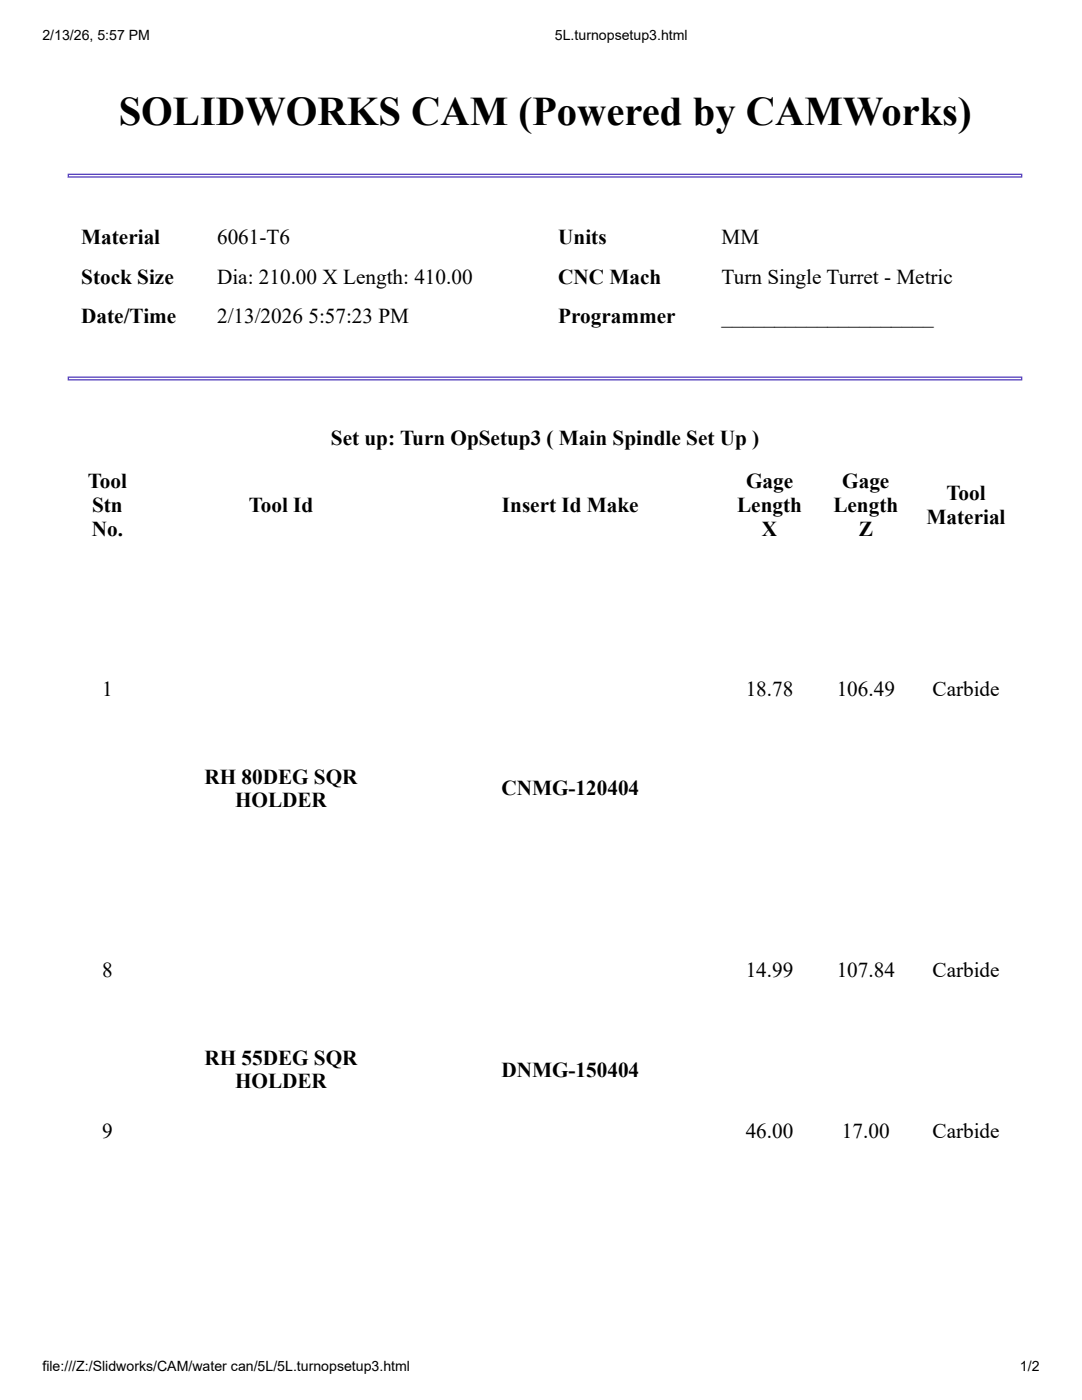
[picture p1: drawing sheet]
<svg xmlns="http://www.w3.org/2000/svg" width="216mm" height="279mm" viewBox="0 0 216 279" stroke-linecap="round" stroke-linejoin="round" font-family="sans-serif">
<defs><g id="words">
<text font-size="8.1" x="23.7" y="24.9">SOLIDWORKS CAM (Powered by CAMWorks)</text>
<g font-size="4.2">
<text x="16.2" y="48.7">Material</text>
<text x="43.3" y="48.7">6061-T6</text>
<text x="111.4" y="48.7">Units</text>
<text x="144" y="48.7">MM</text>
<text x="16.2" y="56.6">Stock Size</text>
<text x="43.3" y="56.6">Dia: 210.00 X Length: 410.00</text>
<text x="111.4" y="56.6">CNC Mach</text>
<text x="144" y="56.6">Turn Single Turret - Metric</text>
<text x="16.2" y="64.6">Date/Time</text>
<text x="43.3" y="64.6">2/13/2026 5:57:23 PM</text>
<text x="111.4" y="64.6">Programmer</text>
<text x="144" y="64.6">____________________</text>
<text x="66" y="88.9">Set up: Turn OpSetup3 ( Main Spindle Set Up )</text>
<text x="17.5" y="97.4">Tool</text>
<text x="148.9" y="97.4">Gage</text>
<text x="168.1" y="97.4">Gage</text>
<text x="188.9" y="99.7">Tool</text>
<text x="18.3" y="106.9">No.</text>
<text x="18.4" y="102.1">Stn</text>
<text x="49.6" y="102.1">Tool Id</text>
<text x="100.2" y="102.1">Insert Id Make</text>
<text x="147.1" y="102.1">Length</text>
<text x="152" y="106.9">X</text>
<text x="166.3" y="102.1">Length</text>
<text x="171.4" y="106.9">Z</text>
<text x="184.9" y="104.5">Material</text>
<text x="20.4" y="138.9">1</text>
<text x="148.8" y="138.9">18.78</text>
<text x="166.9" y="138.9">106.49</text>
<text x="186.1" y="138.9">Carbide</text>
<text x="40.8" y="156.4">RH 80DEG SQR</text>
<text x="46.9" y="161.1">HOLDER</text>
<text x="100" y="158.8">CNMG-120404</text>
<text x="20.4" y="195">8</text>
<text x="148.8" y="195">14.99</text>
<text x="166.9" y="195">107.84</text>
<text x="186.1" y="195">Carbide</text>
<text x="40.8" y="212.5">RH 55DEG SQR</text>
<text x="100" y="214.8">DNMG-150404</text>
<text x="46.9" y="217.2">HOLDER</text>
<text x="20.4" y="227">9</text>
<text x="148.8" y="227">46.00</text>
<text x="168" y="227">17.00</text>
<text x="186.1" y="227">Carbide</text>
</g>
<g font-size="2.8">
<text x="8.5" y="7.9">2/13/26, 5:57 PM</text>
<text x="110.7" y="7.9">5L.turnopsetup3.html</text>
<text x="8.5" y="273.6">file:///Z:/Slidworks/CAM/water can/5L/5L.turnopsetup3.html</text>
<text x="203.5" y="273.6">1/2</text>
</g>
</g></defs>
<path d="M13.6 34.8h190.3v.5h-190.3z" fill="none" stroke="#5742bd" stroke-width=".26"/>
<g fill="#fff">
<path d="M13.5 42.3h190.5v26h-190.5z"/>
<path d="M13.5 75.1h190.5v.8h-190.5z"/>
</g>
<path d="M13.6 75.3h190.3v.5h-190.3z" fill="none" stroke="#5742bd" stroke-width=".26"/>
<g fill="#fff">
<path d="M14 83.3h189.5v8.5h-189.5z"/>
<path d="M14.6 83.9h188.3v7.4h-188.3z"/>
<path d="M14 91.8h189.5v177.7h-189.5z"/>
<path d="M14.6 92.3h13.7v17h-13.7z"/>
<path d="M28.8 92.3h54.5v17h-54.5z"/>
<path d="M83.9 92.3h59.8v17h-59.8z"/>
<path d="M144.2 92.3h18.8v17h-18.8z"/>
<path d="M163.5 92.3h18.5v17h-18.5z"/>
<path d="M182.6 92.3h20.3v17h-20.3z"/>
<path d="M14.6 109.8h13.7v55.6h-13.7z"/>
<path d="M28.8 109.8h54.5v55.6h-54.5z"/>
<path d="M30.7 151.3h50.8v12.2h-50.8z"/>
<path d="M83.9 109.8h59.8v55.6h-59.8z"/>
<path d="M85.7 153.7h56.1v7.4h-56.1z"/>
<path d="M144.2 109.8h18.8v55.6h-18.8z"/>
<path d="M163.5 109.8h18.5v55.6h-18.5z"/>
<path d="M182.6 109.8h20.3v55.6h-20.3z"/>
<path d="M14.6 165.9h13.7v55.6h-13.7z"/>
<path d="M28.8 165.9h54.5v55.6h-54.5z"/>
<path d="M30.7 207.4h50.8v12.2h-50.8z"/>
<path d="M83.9 165.9h59.8v55.6h-59.8z"/>
<path d="M85.7 209.8h56.1v7.4h-56.1z"/>
<path d="M144.2 165.9h18.8v55.6h-18.8z"/>
<path d="M163.5 165.9h18.5v55.6h-18.5z"/>
<path d="M182.6 165.9h20.3v55.6h-20.3z"/>
<path d="M14.6 222h13.7v47.5h-13.7z"/>
<path d="M28.8 222h54.5v47.5h-54.5z"/>
<path d="M83.9 222h59.8v47.5h-59.8z"/>
<path d="M144.2 222h18.8v47.5h-18.8z"/>
<path d="M163.5 222h18.5v47.5h-18.5z"/>
<path d="M182.6 222h20.3v47.5h-20.3z"/>
<path d="M14.3 43.1h94.2v24.4h-94.2z"/>
<path d="M14.8 43.7h26.7v7.4h-26.7z"/>
<path d="M42.1 43.7h65.8v7.4h-65.8z"/>
<path d="M14.8 51.6h26.7v7.4h-26.7z"/>
<path d="M42.1 51.6h65.8v7.4h-65.8z"/>
<path d="M14.8 59.5h26.7v7.4h-26.7z"/>
<path d="M42.1 59.5h65.8v7.4h-65.8z"/>
<path d="M109.5 43.1h93.7v24.4h-93.7z"/>
<path d="M110.1 43.7h32v7.4h-32z"/>
<path d="M142.6 43.7h60.1v7.4h-60.1z"/>
<path d="M110.1 51.6h32v7.4h-32z"/>
<path d="M142.6 51.6h60.1v7.4h-60.1z"/>
<path d="M110.1 59.5h32v7.4h-32z"/>
<path d="M142.6 59.5h60.1v7.4h-60.1z"/>
</g>
<use href="#words"/>
</svg>
